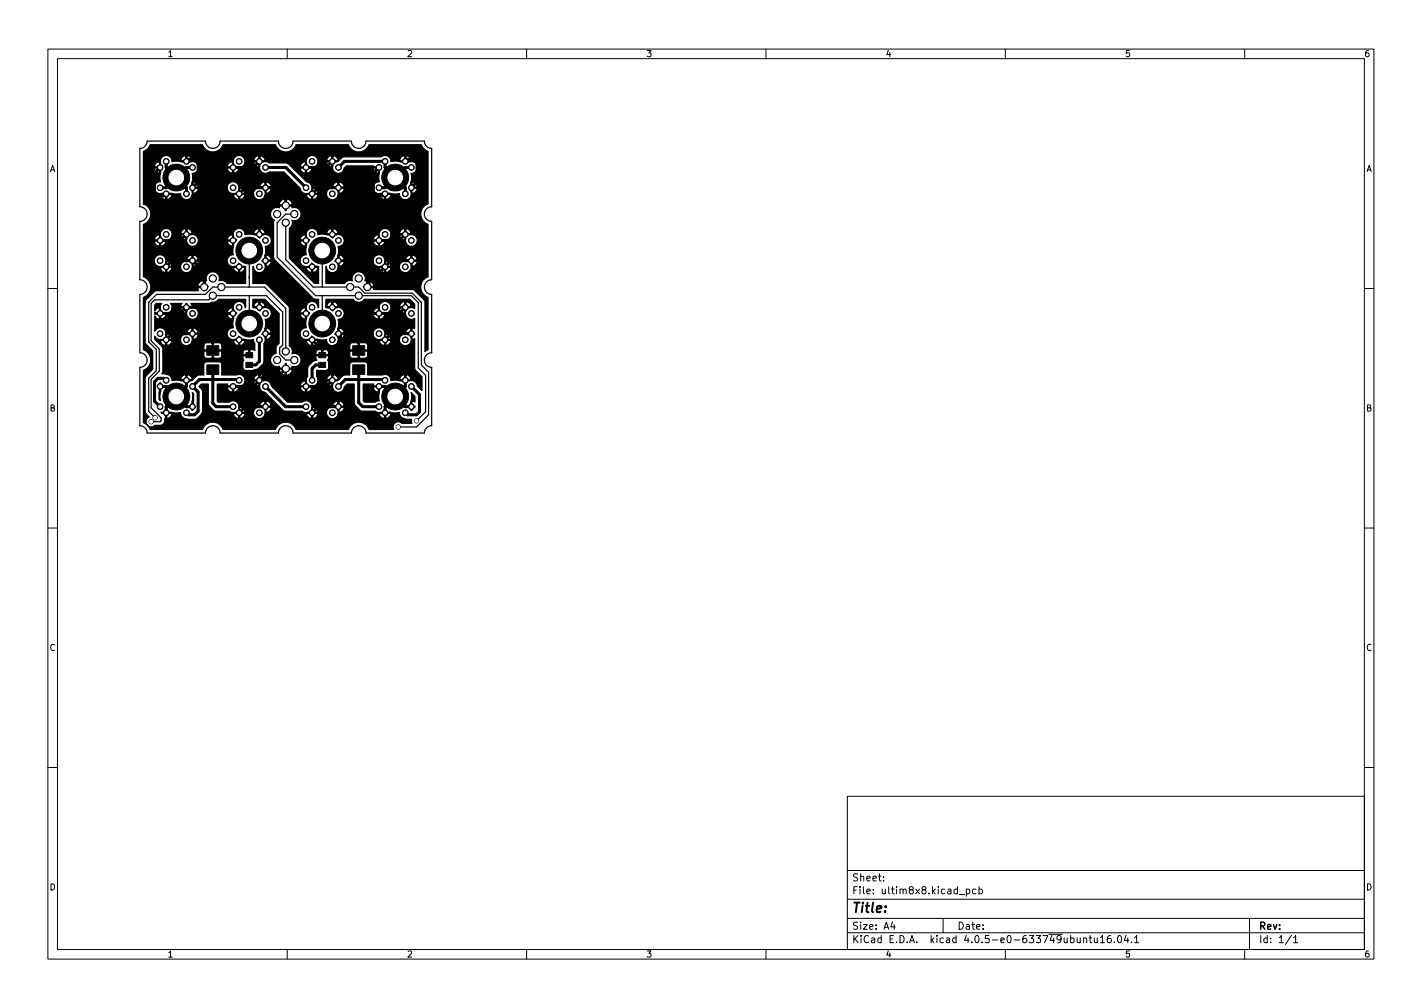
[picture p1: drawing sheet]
<svg xmlns="http://www.w3.org/2000/svg" width="297mm" height="210mm" viewBox="0 0 297 210" stroke-linecap="round" stroke-linejoin="round" font-family="sans-serif">
<defs><g id="words">
<text font-size="2.8" x="178" y="190.6">Title:</text>
<g font-size="2.1">
<text x="178" y="184">Sheet:</text>
<text x="178" y="186.7">File: ultim8x8.kicad_pcb</text>
<text x="178" y="196.9">KiCad E.D.A. kicad 4.0.5-e0-633749ubuntu16.04.1</text>
<text x="178" y="194.1">Size: A4</text>
<text x="200" y="194.1">Date:</text>
<text x="263" y="194.1">Rev:</text>
<text x="263" y="196.9">Id: 1/1</text>
</g>
<g font-size="1.8">
<text x="35" y="11.9">1</text>
<text x="85" y="11.9">2</text>
<text x="135" y="11.9">3</text>
<text x="185" y="11.9">4</text>
<text x="235" y="11.9">5</text>
<text x="285" y="11.9">6</text>
<text x="10.3" y="35.9">A</text>
<text x="285.3" y="35.9">A</text>
<text x="10.3" y="85.9">B</text>
<text x="285.3" y="85.9">B</text>
<text x="10.3" y="135.9">C</text>
<text x="285.3" y="135.9">C</text>
<text x="10.3" y="185.9">D</text>
<text x="285.3" y="185.9">D</text>
<text x="35" y="199.9">1</text>
<text x="85" y="199.9">2</text>
<text x="135" y="199.9">3</text>
<text x="185" y="199.9">4</text>
<text x="235" y="199.9">5</text>
<text x="285" y="199.9">6</text>
</g>
</g></defs>
<g fill="none" stroke="#000" stroke-width=".21">
<path d="M10 10.2h277v190.1h-277zM12 12.2h273v186.1h-273zM60 10.2v2M110 10.2v2M160 10.2v2M210 10.2v2M260 10.2v2M10 60.2h2M285 60.2h2M10 110.2h2M285 110.2h2M10 160.2h2"/>
<path d="M177 166.3h108v32h-108zM285 160.2h2M60 198.3v2M110 198.3v2M160 198.3v2M177 194.8h108M177 191.8h108M177 187.8h108M177 181.8h108M184.6 183.8v.1M184.6 183v.1M186.4 192.5l-.3 1h.9"/>
<path d="M186.8 193v1M197 191.8v3M200.4 186.8h1.1M201.9 185.7l.4-.1 .3 .3-.2 .7h-.5M201.9 185.6v1.5M203.9 185.7l-.5-.1-.3 .3 .2 .7h.6M204.5 185.7l.4-.1 .3 .3-.1 .7h-.6M204.5 185.1v1.5M210 198.3v2M226.4 196l.2-.2 .3 .1 .1 .9M226.4 195.8v1M227.5 195.8h.6"/>
<path d="M227.7 195.3v1.3l.4 .2M228.6 195.8v1h.4l.2-.1M229.2 195.8v1M229.9 195.8l.4-.5v1.5M229.9 196.8h.8M232 195.3l-.4 .1a1.01 1.01 0 0 0 0 1.4l.5-.1v-.5l-.2-.3h-.3l-.3 .3M232.8 196.7v.1M233.6 195.4l.2-.1a.8 .8 0 0 1 .5 .8 .8 .8 0 0 1-.5 .7 1 1 0 0 1-.2-1.4zM235.2 195.3l-.3 1h.9M235.6 195.8v1M236.4 196.7v.1M237 195.8l.4-.5v1.5"/>
<path d="M237 196.8h.9M260 198.3v2M261 191.8v6.5M269.8 195.3l-1.3 1.9M270.2 195.8l.4-.5v1.5M270.2 196.8h.9"/>
</g>
<path d="M29.2 31a1.52 1.52 0 0 0 1.5-1.5h12.2v.1a1.52 1.52 0 0 0 1.6 1.4 1.52 1.52 0 0 0 1.5-1.5h12.2v.1a1.52 1.52 0 0 0 1.6 1.4 1.52 1.52 0 0 0 1.4-1.5h12.2v.1a1.52 1.52 0 0 0 1.6 1.4 1.52 1.52 0 0 0 1.5-1.5h12.1l.1 .1a1.52 1.52 0 0 0 1.5 1.4v12.2h-.2a1.52 1.52 0 0 0-1.4 1.6 1.52 1.52 0 0 0 1.6 1.4v12.2h-.2a1.52 1.52 0 0 0-1.4 1.6 1.52 1.52 0 0 0 1.6 1.5v12.2h-.2a1.52 1.52 0 0 0-1.4 1.5 1.52 1.52 0 0 0 1.6 1.5v12.2h-.2a1.52 1.52 0 0 0-1.4 1.5h-12.1l-.1-.1a1.52 1.52 0 0 0-1.5-1.4 1.52 1.52 0 0 0-1.5 1.5h-12.2v-.1a1.52 1.52 0 0 0-1.6-1.4 1.52 1.52 0 0 0-1.4 1.5h-12.2v-.1a1.52 1.52 0 0 0-1.6-1.4 1.52 1.52 0 0 0-1.5 1.5h-12.2v-.1a1.52 1.52 0 0 0-1.5-1.4v-12.2h.1a1.52 1.52 0 0 0 1.4-1.6 1.52 1.52 0 0 0-1.5-1.4v-12.2h.1a1.52 1.52 0 0 0 1.4-1.6 1.52 1.52 0 0 0-1.5-1.5v-12.2h.1a1.52 1.52 0 0 0 1.4-1.6 1.52 1.52 0 0 0-1.5-1.4zM52.1 52.3v7.6M59.7 46.5v7.7l5.7 5.7h9.5l1.3 1.3h9.9l1.9 1.9v13.1l1.5 1.5v8.9l-2.5 2.5h-3.8M61.5 44.7h-1.8l-1.8 1.8v7.2l8 8h20l1.5 1.5v13.6l1.5 1.6v7.6l-1.9 1.9M67.3 52.3v7.6M52.1 61.7v5.9M59.7 73.4v-9l-4.5-4.5h-10.8l-1.5 1.6h-10.2l-1.6 1.6v8.3l1.5 1.5v4.5l-1.5 1.6v6.9l1.3 1.3M61.5 75.2h-1.8l-1.3-1.3v-1.3l.7-.6v-6.9l-3.4-3.4h-11.3l-.8 .9h-11.3l-.7 .7v7.9l1.7 1.7v4.6l-1.7 1.7v6l2.1 2v.7l-.2 .2h-1.9M67.3 61.7v5.9" fill="none" stroke="#000" stroke-width=".25"/>
<g fill="#000" stroke="#000" stroke-width=".21">
<path d="M43.2 76.2h2.5v2h-2.5zM43.2 72.2h2.5v2h-2.5zM51.4 73.6h1.4v1.1h-1.4zM51.4 75.7h1.4v1h-1.4zM66.6 73.6h1.4v1.1h-1.4zM66.6 75.7h1.4v1h-1.4zM73.7 76.2h2.5v2h-2.5zM73.7 72.2h2.5v2h-2.5z"/>
<circle cx="33.4" cy="35" r=".6"/>
<circle cx="33.4" cy="39.2" r=".6"/>
<circle cx="34.7" cy="33.7" r=".6"/>
<circle cx="36.8" cy="37.1" r="2.8"/>
<circle cx="38.9" cy="33.7" r=".6"/>
<circle cx="40.2" cy="35" r=".6"/>
<circle cx="40.2" cy="39.2" r=".6"/>
<circle cx="48.7" cy="35" r=".6"/>
<circle cx="48.7" cy="39.2" r=".6"/>
<circle cx="50" cy="33.7" r=".6"/>
<circle cx="54.2" cy="33.7" r=".6"/>
<circle cx="55.5" cy="35" r=".6"/>
<circle cx="55.5" cy="39.2" r=".6"/>
<circle cx="63.9" cy="35" r=".6"/>
<circle cx="63.9" cy="39.2" r=".6"/>
<circle cx="65.2" cy="33.7" r=".6"/>
<circle cx="69.4" cy="33.7" r=".6"/>
<circle cx="70.7" cy="35" r=".6"/>
<circle cx="70.7" cy="39.2" r=".6"/>
<circle cx="79.2" cy="35" r=".6"/>
<circle cx="79.2" cy="39.2" r=".6"/>
<circle cx="80.4" cy="33.7" r=".6"/>
<circle cx="82.5" cy="37.1" r="2.8"/>
<circle cx="84.7" cy="33.7" r=".6"/>
<circle cx="85.9" cy="35" r=".6"/>
<circle cx="85.9" cy="39.2" r=".6"/>
<circle cx="33.4" cy="50.2" r=".6"/>
<circle cx="33.4" cy="54.4" r=".6"/>
<circle cx="34.7" cy="48.9" r=".6"/>
<circle cx="34.7" cy="40.5" r=".6"/>
<circle cx="34.7" cy="55.7" r=".6"/>
<circle cx="38.9" cy="48.9" r=".6"/>
<circle cx="38.9" cy="40.5" r=".6"/>
<circle cx="38.9" cy="55.7" r=".6"/>
<circle cx="40.2" cy="50.2" r=".6"/>
<circle cx="40.2" cy="54.4" r=".6"/>
<circle cx="42.7" cy="59.9" r=".76"/>
<circle cx="44.4" cy="58.1" r=".76"/>
<circle cx="46.2" cy="59.9" r=".76"/>
<circle cx="48.7" cy="50.2" r=".6"/>
<circle cx="48.7" cy="54.4" r=".6"/>
<circle cx="50" cy="48.9" r=".6"/>
<circle cx="50" cy="40.5" r=".6"/>
<circle cx="50" cy="55.7" r=".6"/>
<circle cx="52.1" cy="52.3" r="2.8"/>
<circle cx="54.2" cy="48.9" r=".6"/>
<circle cx="54.2" cy="40.5" r=".6"/>
<circle cx="54.2" cy="55.7" r=".6"/>
<circle cx="55.5" cy="50.2" r=".6"/>
<circle cx="55.5" cy="54.4" r=".6"/>
<circle cx="57.9" cy="44.7" r=".76"/>
<circle cx="59.7" cy="46.5" r=".76"/>
<circle cx="59.7" cy="42.9" r=".76"/>
<circle cx="61.5" cy="44.7" r=".76"/>
<circle cx="63.9" cy="50.2" r=".6"/>
<circle cx="63.9" cy="54.4" r=".6"/>
<circle cx="65.2" cy="48.9" r=".6"/>
<circle cx="65.2" cy="40.5" r=".6"/>
<circle cx="65.2" cy="55.7" r=".6"/>
<circle cx="67.3" cy="52.3" r="2.8"/>
<circle cx="69.4" cy="48.9" r=".6"/>
<circle cx="69.4" cy="40.5" r=".6"/>
<circle cx="69.4" cy="55.7" r=".6"/>
<circle cx="70.7" cy="50.2" r=".6"/>
<circle cx="70.7" cy="54.4" r=".6"/>
<circle cx="73.1" cy="59.9" r=".76"/>
<circle cx="74.9" cy="58.1" r=".76"/>
<circle cx="76.7" cy="59.9" r=".76"/>
<circle cx="79.2" cy="50.2" r=".6"/>
<circle cx="79.2" cy="54.4" r=".6"/>
<circle cx="80.4" cy="48.9" r=".6"/>
<circle cx="80.4" cy="40.5" r=".6"/>
<circle cx="80.4" cy="55.7" r=".6"/>
<circle cx="84.7" cy="48.9" r=".6"/>
<circle cx="84.7" cy="40.5" r=".6"/>
<circle cx="84.7" cy="55.7" r=".6"/>
<circle cx="85.9" cy="50.2" r=".6"/>
<circle cx="85.9" cy="54.4" r=".6"/>
<circle cx="33.4" cy="65.4" r=".6"/>
<circle cx="33.4" cy="69.7" r=".6"/>
<circle cx="34.7" cy="79.4" r=".6"/>
<circle cx="34.7" cy="64.2" r=".6"/>
<circle cx="34.7" cy="70.9" r=".6"/>
<circle cx="38.9" cy="79.4" r=".6"/>
<circle cx="38.9" cy="64.2" r=".6"/>
<circle cx="38.9" cy="70.9" r=".6"/>
<circle cx="40.2" cy="65.4" r=".6"/>
<circle cx="40.2" cy="69.7" r=".6"/>
<circle cx="44.4" cy="61.7" r=".76"/>
<circle cx="48.7" cy="65.4" r=".6"/>
<circle cx="48.7" cy="69.7" r=".6"/>
<circle cx="50" cy="79.4" r=".6"/>
<circle cx="50" cy="64.2" r=".6"/>
<circle cx="50" cy="70.9" r=".6"/>
<circle cx="52.1" cy="67.6" r="2.8"/>
<circle cx="54.2" cy="79.4" r=".6"/>
<circle cx="54.2" cy="64.2" r=".6"/>
<circle cx="54.2" cy="70.9" r=".6"/>
<circle cx="55.5" cy="65.4" r=".6"/>
<circle cx="55.5" cy="69.7" r=".6"/>
<circle cx="57.9" cy="75.2" r=".76"/>
<circle cx="59.7" cy="77" r=".76"/>
<circle cx="59.7" cy="73.4" r=".76"/>
<circle cx="61.5" cy="75.2" r=".76"/>
<circle cx="63.9" cy="65.4" r=".6"/>
<circle cx="63.9" cy="69.7" r=".6"/>
<circle cx="65.2" cy="64.2" r=".6"/>
<circle cx="65.2" cy="79.4" r=".6"/>
<circle cx="65.2" cy="70.9" r=".6"/>
<circle cx="67.3" cy="67.6" r="2.8"/>
<circle cx="69.4" cy="79.4" r=".6"/>
<circle cx="69.4" cy="64.2" r=".6"/>
<circle cx="69.4" cy="70.9" r=".6"/>
<circle cx="70.7" cy="65.4" r=".6"/>
<circle cx="70.7" cy="69.7" r=".6"/>
<circle cx="74.9" cy="61.7" r=".76"/>
<circle cx="79.2" cy="65.4" r=".6"/>
<circle cx="79.2" cy="69.7" r=".6"/>
<circle cx="80.4" cy="79.4" r=".6"/>
<circle cx="80.4" cy="64.2" r=".6"/>
<circle cx="80.4" cy="70.9" r=".6"/>
<circle cx="84.7" cy="79.4" r=".6"/>
<circle cx="84.7" cy="64.2" r=".6"/>
<circle cx="84.7" cy="70.9" r=".6"/>
<circle cx="85.9" cy="65.4" r=".6"/>
<circle cx="85.9" cy="69.7" r=".6"/>
<circle cx="31.6" cy="88.1" r=".44"/>
<circle cx="32.4" cy="87.2" r=".44"/>
<circle cx="33.4" cy="80.7" r=".6"/>
<circle cx="33.4" cy="84.9" r=".6"/>
<circle cx="34.7" cy="86.2" r=".6"/>
<circle cx="36.8" cy="82.8" r="2.8"/>
<circle cx="38.9" cy="86.2" r=".6"/>
<circle cx="40.2" cy="80.7" r=".6"/>
<circle cx="40.2" cy="84.9" r=".6"/>
<circle cx="48.7" cy="80.7" r=".6"/>
<circle cx="48.7" cy="84.9" r=".6"/>
<circle cx="50" cy="86.2" r=".6"/>
<circle cx="54.2" cy="86.2" r=".6"/>
<circle cx="55.5" cy="80.7" r=".6"/>
<circle cx="55.5" cy="84.9" r=".6"/>
<circle cx="63.9" cy="80.7" r=".6"/>
<circle cx="63.9" cy="84.9" r=".6"/>
<circle cx="65.2" cy="86.2" r=".6"/>
<circle cx="69.4" cy="86.2" r=".6"/>
<circle cx="70.7" cy="80.7" r=".6"/>
<circle cx="70.7" cy="84.9" r=".6"/>
<circle cx="79.2" cy="80.7" r=".6"/>
<circle cx="79.2" cy="84.9" r=".6"/>
<circle cx="80.4" cy="86.2" r=".6"/>
<circle cx="82.5" cy="82.8" r="2.8"/>
<circle cx="83.2" cy="89.1" r=".44"/>
<circle cx="84.7" cy="86.2" r=".6"/>
<circle cx="85.9" cy="80.7" r=".6"/>
<circle cx="85.9" cy="84.9" r=".6"/>
<circle cx="87" cy="87.9" r=".44"/>
</g>
<g fill="none" stroke="#000" stroke-width=".63">
<path d="M33.4 35l-1.1 1.1v4l.7 .8h1.3l.4-.4M34.7 33.7v1.3l4.2 4.2v1.3M38.9 33.7l.5-.4h1.2l.8 .7v4l-1.2 1.2M40.2 35h-1.3l-4.2 4.2h-1.3M54.2 33.7l-1.3 1.3h-4.2M55.5 35h4.2l4.2 4.2M69.4 33.7l-1.2 1.3h-4.3M70.7 39.2h-4.2l-1.3 1.3M70.7 35l1.3-1.3h8.4v1.3l4.3 4.2v1.3M79.2 35l-1.2 1.1v4l.7 .8h1.3l.4-.4M84.7 33.7l.4-.4h1.3l.7 .7v4l-1.2 1.2M85.9 35h-1.2l-4.3 4.2h-1.2"/>
<path d="M34.7 55.7l1.3-1.3h4.2l2.5 2.5v3M38.9 48.9l-1.2 1.3h-4.3M50 40.5l1.2-1.3h6.2l2.3 2.3v1.4M84.7 48.9l-1.3 1.3h-4.2M85.9 54.4h-4.2l-5 5v.5M33.4 65.4h4.3l1.2-1.2h4.5l1.2 1.2h4.1M34.7 79.4l-.4-.4h-1.3l-.7 .7v4l1.1 1.2M34.7 79.4h.1M38.9 79.4v1.3l-4.2 4.2v1.3M40.2 69.7h-4.2l-1.3 1.2M44.4 77.2v7l.8 .7h3.5M50 79.4l-.2-.2h-8.1l-1.5 1.5 1.2 1.2v4l-.8 .7h-1.2l-.5-.4"/>
<path d="M54.2 70.9v4.5l-.8 .8h-1.3M59.7 77l-1.8 1.8h-3.1l-1.9 1.9h-4.2M67.3 76.2h-1.3l-.8 .8v2.4M69.4 79.4l-1.2 1.3h-4.3M70.6 69.6l.5 .5v1.9l-.6 .6h-3.6l-1.7-1.7M74.9 77.2v6.9l.9 .8h3.4M80.4 79.4l-.1-.2h-8.2l-1.4 1.5M84.7 64.2l-1.3 1.2h-6.1l-1.1-1M84.7 79.4v1.3l-4.3 4.2v1.3M85.9 69.7h-4.2l-1.3 1.2M33.4 80.7h1.3l4.2 4.2h1.3M55.5 84.9h-4.3l-1.2 1.3"/>
<path d="M55.5 80.7l4.2 4.2h4.2M70.7 84.9h-4.2l-1.3 1.3M79.2 80.7h1.2l4.3 4.2h1.2M85.9 80.7l1.7 1.7v3.6l-.6 .6h-1.9l-.4-.4"/>
</g>
<path d="M30 31.6l.9-.6 .5-.8h10.9l.3 .6 .5 .5 .6 .3 .8 .1 1.3-.4 .5-.5 .3-.6h10.9l.3 .6 .6 .5 1.2 .4h.6l.8-.4 .5-.5 .3-.6h11l.3 .6 .5 .5 .5 .3 .8 .1 1.4-.4 .5-.5 .3-.6h10.9l.6 .9 .8 .5v11l-.6 .2-.5 .6-.3 .5-.1 .8 .4 1.3 .6 .6 .5 .2v11l-.6 .3-.5 .5-.4 1.3 .1 .6 .3 .8 .6 .5 .5 .3v10.9l-.6 .4v-10.3l-.2-.5-2-1.9-.3-.2h-8.3v-.4l-1.1-.1-.2 .1 .2 .4h-.3l.1-.4-.2-.1-.4 .1-.2-.3 .6 .1 .2-.2-.1-1h.3v1.1h1.1l.1-.2a1.11 1.11 0 0 0-1.5-.9l-.4-.1a1.39 1.39 0 0 0-1.3-1.9 1.39 1.39 0 0 0-1.3 1.9 1.37 1.37 0 0 0-1.6 .6h-3.9v-3.5l.1-.1v.2a1.23 1.23 0 0 0 1.1 1.1 1.23 1.23 0 0 0 1.3-.9h8.6l.4 .6a.46 .46 0 0 0 .7 .2v-1h.3v1l.2 .1 .7-.6 .1-.3-.1-.2h-2.1l-.2 .2h-8.6v-.2h12.8l.1 .2a1.23 1.23 0 0 0 1.5 .9 1.23 1.23 0 0 0 .8-1.6l.1-.7h.2v.9l.2 .1 .6-.4 .2-.5-.1-.1-1.3-.2-.6 .2a1.22 1.22 0 0 0-1.7 1.2h-12.8v-.5v-.7h.2v.9l.2 .1 .6-.4 .3-.5-.1-.1-1.2-.1h7.3l.1 .3a1.22 1.22 0 0 0 1.6 .8l.6 .1 .2-.2-.1-.1 .1-.8h.2v1h.9a.83 .83 0 0 0-.3-.8 .83 .83 0 0 0-.8-.2v-.5h4.3l.2 .2h.9v-.9h.3v.9h.9a.85 .85 0 0 0-.3-.8 .85 .85 0 0 0-.9-.1 .88 .88 0 0 0-1.1 .7h-4.4a1.23 1.23 0 0 0-1.4-.9 1.23 1.23 0 0 0-1 1.3l-7.4-.1-.6 .2 .2-.3 .4 .1 .2-.2-.1-.8h.2v.9h1l.1-.2a.95 .95 0 0 0-1.3-.7l.1-.7-.1-1.3 .9-.2 .4-.7h6.1l.3 .6 .5 .3 .2-.1v-1h.3v1a.77 .77 0 0 0 .9-1h-2.1l-.1 .2h-6.1v-.6h6.1l.1 .2 1.1-.1 .2 .2 .6-.1a1.22 1.22 0 0 0 1.6-.9h1.9l.3 .7a.46 .46 0 0 0 .7 .1v-.9l.3 .1v.6a1.23 1.23 0 0 0 1 1.6 1.23 1.23 0 0 0 1.4-1.3 1.23 1.23 0 0 0-1.7-1l-.6-.2-.2 .2h-1.1l-.1 .1h-1.9v-.6h1.9l.1 .2h.9v-.9h.3v.9h.9a.85 .85 0 0 0-.3-.8 .85 .85 0 0 0-.9-.1 .88 .88 0 0 0-1 .7h-1.9a1.23 1.23 0 0 0-1.6-.8 1.23 1.23 0 0 0-.7 1.6v.5l-.3 .1v-.9a.88 .88 0 0 0-1 .8l-6.1-.1a1.22 1.22 0 0 0-1.6-.7l-.7-.2-.2 .2 .1 .6-.2-.2 .1-.4-.2-.2-.1 .2-1.4-.2-1.3 .1v-.4h1.8l.2 .2h.9v-.9h.2v.9h1l.1-.2a.96 .96 0 0 0-1.3-.7 .88 .88 0 0 0-1.1 .7h-1.8a1.23 1.23 0 0 0-1.6-.8 1.23 1.23 0 0 0-.8 1.6l-.1 .6 .2 .2 .6-.1-.2 .2-.4-.1-.2 .2 .1 .1-.1 1.4 .1 1.3a1.23 1.23 0 0 0-1.3 1.4 1.23 1.23 0 0 0 1.7 1l.6 .1 .2-.2-.1-.6 .2 .2-.1 .4 .2 .2 .1-.1 1.1 .1v3.5h-.9l-3.2-3.2h1.5l.4 .6 .5 .3 .2-.1v-1h.2v1a.77 .77 0 0 0 1-1h-2.2l-.1 .2h-1.5l-2.1-2.1v-3.4h2.3l.6 .8 .3 .1 .2-.1v-1h-.9l-.2 .2h-2.3v-.6h2.3l.2 .2h.9v-1a.88 .88 0 0 0-1.1 .8h-2.3v-2.2a1.37 1.37 0 0 0 .6-1.7 1.39 1.39 0 0 0 1.9-1.3 1.39 1.39 0 0 0-1.9-1.3l-.1-.4-1-.1-.2 .2 .1 .8-.2 .1 .1-.9-.2-.2-1 .1-.1 .4a1.39 1.39 0 0 0-1.8 .8 1.39 1.39 0 0 0 .8 1.8l-.3 .5 .1 7.5 8.2 8.3 .4 .2h.8v1.7h-.2a1.23 1.23 0 0 0-1.4-1.2 1.23 1.23 0 0 0-1 1.6l-.1 .7 .2 .1 .6-.1-.2 .3-.4-.1-.2 .1 .1 .1-.1 1.5 .1 1.2a1.23 1.23 0 0 0-1.3 1.5 1.23 1.23 0 0 0 1.7 .9l.6 .1 .2-.1-.1-.6 .2 .1-.1 .5 .2 .1 .1-.1 1.4 .2 1.3-.1a1.22 1.22 0 0 0 1.6 1.2h3.3v.8l.1 .2h1.6v-1.4h.3v1.4h1.5l.2-.2v-.9l-.2-.3-.4-.1h-1l-.1 .1-.5-.1h-1l-.4 .2-.1 .3h-3.3l.6-.4 .2-.4h8.6l.4 .6a.46 .46 0 0 0 .7 .1v-.9h.3v.9l.2 .1 .7-.5 .1-.3-.1-.2h-2.1l-.2 .2h-8.6v-.3h12.8l.1 .3a1.23 1.23 0 0 0 1.5 .8 1.23 1.23 0 0 0 .8-1.6l.1-.6-.2-.2-.7 .1a1.23 1.23 0 0 0-1.6 1.2h-12.8v-.5v-.7h.2v.9l.2 .2 .6-.4 .3-.5-.1-.2h-1.2h7.3l.1 .2a1.22 1.22 0 0 0 1.6 .8l.6 .1 .2-.1-.1-.2 .1-.7h.2v.9h.9a.83 .83 0 0 0-.3-.8 .83 .83 0 0 0-.8-.1v-.5h4.3l.2 .1h.9v-.9l-.2-.1-.4 .2-.5 .7-4.4-.1a1.23 1.23 0 0 0-1.4-.8 1.23 1.23 0 0 0-1 1.3l-7.4-.1-.6 .1 .2-.3 .4 .2 .2-.2-.1-.9h.2v.9h1l.1-.1a.95 .95 0 0 0-1.3-.8l.1-.6-.1-1.3 .9-.3 .4-.6h6.1l.3 .6 .5 .2 .2-.1v-.9h.3v.9a.77 .77 0 0 0 .9-.9h-2.1l-.1 .2h-6.1v-.7h6.1l.1 .2h1.1l.2 .1 .6-.1a1.22 1.22 0 0 0 1.6-.8h1.9l.3 .6a.46 .46 0 0 0 .7 .1v-.9h-.9l-.1 .2h-1.9v-.6h1.9l.1 .1h.9v-.9h.3v.9h.9a.85 .85 0 0 0-.3-.8 .85 .85 0 0 0-.9-.1 .88 .88 0 0 0-1 .8l-1.9-.1a1.23 1.23 0 0 0-1.6-.8 1.23 1.23 0 0 0-.7 1.6v.5l-.3 .2v-.9a.88 .88 0 0 0-1 .7h-6.1a1.22 1.22 0 0 0-1.6-.8l-.7-.1-.2 .2 .1 .6-.2-.2 .1-.4-.2-.2-.1 .1-1-.1v-.3l.3 .1h.9v-.9h.2v.9h1a.85 .85 0 0 0-.3-.8 .85 .85 0 0 0-.9-.1 .88 .88 0 0 0-1.1 .8h-.1v-1.4h5.7v.1a1.39 1.39 0 0 0 2.3-.1h9.5l1 1v.9l-.5-.2-1.1 .1-.1-.1-.2 .2 .1 .6a1.22 1.22 0 0 0 .4 1.4 1.22 1.22 0 0 0 1.4 .1v2.2l-.3-.2-.2 .1-.2 .9 .2 .2 .5-.2v.3l-.5-.1-.2 .2 .2 .8 .2 .2 .3-.2v6.3l.2 .4 1.3 1.3v2.9l-.9-1a1.22 1.22 0 0 0-1.7-1.1l-.6-.1-.2 .2 .1 .7-.3-.3 .1-.4-.1-.2-.9 .1-1-.1-.9 .1-.1-.4h1.9l.1 .2h.9v-1h.3v1h.9a.85 .85 0 0 0-.3-.9 .85 .85 0 0 0-.9-.1 .88 .88 0 0 0-1 .8h-1.9a1.23 1.23 0 0 0-1.7-.8h-3.1v-2.1l-.1-.4-.5-.2h-2.6l-.5 .4v2.3l-1.3 .1-1.2 1.1h-.9l-.1-.1-.2 .2 .1 .7a1.23 1.23 0 0 0 1 1.6 1.23 1.23 0 0 0 1.4-1.1l.6-.6h1.5v4.1l.3 .4 1.1 1.1 3 .1 .6 .2h1.1l.1 .1 .2-.2-.1-.8 .3 .4-.1 .4 .1 .2 .9-.1 1 .1 .9-.1v.2a1.57 1.57 0 0 0 1.4 1.2l1.2 .1 .1 .8-2.2-.1a1.07 1.07 0 0 0-1.4 0 1.07 1.07 0 0 0-.3 1.4h-5.1l-.3-.6-.6-.5-.5-.3-.8-.2-1.3 .5-.5 .5-.3 .6h-11l-.3-.6-.5-.5-1.3-.5-.5 .1-.8 .4-.6 .5-.3 .6h-10.9l-.3-.6-.5-.5-.6-.3-.8-.2-1.3 .5-.5 .5-.3 .6h-10.9l-.6-.9-.8-.5v-11l.5-.3 .6-.5 .2-.5 .2-.8-.4-1.3-.6-.6-.5-.3v-9.9h.3v8.4l.2 .4 1.4 1.4v3.8l-1.4 1.4-.2 .5v7l.8 1.1a1.07 1.07 0 0 0-.4 1.6 1.07 1.07 0 0 0 1.6 .1h1.3l.6-.4 .2-.4v-.6l.2-.1v-1h.2v1l.2 .1 .8-.6 .1-.3-.1-.2-1.3-.1-.7 .1-.2-.2h.8l.1 .1 .2-.2-.1-.8 .2 .4-.1 .4 .2 .2 .9-.1 1 .1 .9-.1a1.59 1.59 0 0 0 1.5 1.4h1.8l1.1-1h6.7l.3 .6 .5 .3 .2-.1v-1h.3v1a.77 .77 0 0 0 .9-1h-2.1l-.1 .2h-6.7l.1-.2h10.8a1.23 1.23 0 0 0 1.1 1.1 1.23 1.23 0 0 0 1.3-.9h8.6l.4 .6a.46 .46 0 0 0 .7 .2v-1h.2v1l.2 .1 .8-.6 .1-.3-.1-.2h-2.2l-.1 .2h-8.6v-.2h12.8v.2a1.23 1.23 0 0 0 1.2 .9 1.23 1.23 0 0 0 1.2-.9h8.6l.4 .6a.46 .46 0 0 0 .7 .2v-1h.3v1l.2 .1 .7-.6 .1-.3-.1-.2h-2.1l-.2 .2h-8.6v-1.5h.2v1l.2 .1 .6-.4 .3-.5-.1-.2-1.3-.1-.6 .1a1.22 1.22 0 0 0-1.7 1.3h-12.8v-1.3h.2v1l.2 .1 .6-.4 .2-.5-.1-.2-1.2-.1-.7 .1a1.22 1.22 0 0 0-1.6 1.3h-10.8l.1-4.6-.8-1 .5-.5h1.5v4.2l.3 .5 1 .9 3.1 .1 .6 .2h1.2l.1 .1 .1-.2-.1-.1 .1-.8h.2v1h.9l.1-.2a.92 .92 0 0 0-1.2-.8v-.5h4.4l.1 .2h.9v-1h.3v1h.9a.85 .85 0 0 0-.3-.9 .85 .85 0 0 0-.9-.1 .88 .88 0 0 0-1 .8h-4.4a1.23 1.23 0 0 0-2-.6h-2.3l-.2-.2v-2.8h2.1l.4 .6 .5 .3 .2-.1v-1h.2v1a.77 .77 0 0 0 1-1l-4.4 .2v-.8h2.2v.4l.9 .1 .2-.2-.1-.3h.2l-.1 .3 .2 .2 .7-.1a1.22 1.22 0 0 0 1.5-.9h1.9l.4 .6a.46 .46 0 0 0 .7 .2v-.9l.2 .1v.6a1.22 1.22 0 0 0 1 1.6l4 3.9 3.8 .1 .7 .2h1.1l.1 .1 .2-.2-.1-.1v-.8h.2v1h1a.83 .83 0 0 0-.3-.9 .83 .83 0 0 0-.9-.1v-.5h4.4l.1 .2h1v-1h.2v1h1a.85 .85 0 0 0-.3-.9 .85 .85 0 0 0-.9-.1 .88 .88 0 0 0-1.1 .8h-4.4a1.23 1.23 0 0 0-2-.6h-3l-3-3h5.6l.4 .6a.46 .46 0 0 0 .7 .2v-1h.2v1l.2 .1 .8-.6 .1-.3-.1-.2h-2.1l-.2 .2h-5.6l-.5-.6h6.1l.2 .2h1.9a1.22 1.22 0 0 0 1.6-.9h1.8l.4 .6a.46 .46 0 0 0 .7 .2v-1h-.9l-.2 .2h-1.8v-.6h1.8l.2 .2h.9v-1h.2v1h1a.85 .85 0 0 0-.3-.9 .85 .85 0 0 0-.9-.1 .88 .88 0 0 0-1.1 .8h-1.8l-.3-.5v-1.2l.1-.2 1.8 .2 .4-.2 .2-.5v-1.1l-.2-.4 .2-.3v-.5l-.1-.1h-2.4l-.1 .5 .2 .4-.8 .2-1.1 1.2v2l-.3 .7v1.1l-.1 .1h-.1v-.9l-.2-.1-.6 .4-.3 .5-6.1-.1a1.22 1.22 0 0 0-1.6-.8l-.6-.1-.2 .2-1.1-.1-.1 .2h-1.9v-.6h1.9l.1 .2h1v-1h.2v1h1a.85 .85 0 0 0-.4-.9 .85 .85 0 0 0-.8-.1 .88 .88 0 0 0-1.1 .8h-1.9a1.23 1.23 0 0 0-1.7-.8h-3.1v-2.1l-.1-.4-.5-.2h-2.5l-.4 .1-.2 .3v2.3l-1.3 .1-1.2 1.1h-.9l-.1-.1-.1 .2v.7l-.2-.3 .1-.4-.1-.2-.9 .1-1.1-.1-.9 .1v-.4h1.9l.1 .2h.9v-1h.3v1h.9a.85 .85 0 0 0-.3-.9 .85 .85 0 0 0-.9-.1 .88 .88 0 0 0-1 .8h-1.9a2.2 2.2 0 0 0-1.6-1.1h-.5l.2-.5v-4h8.6v.7l.2 .5 .3 .1h1.1l.1-.2v-1.3h.3v1.3l.1 .2h1.1l.5-.3v-.9h4.4l.2 .4h1v-.8l-.1-.2h-.6l-.3 .2-.2 .4h-4.4l-.1-.3h-3.5l-.1 .2h-8.6l-.1-1.1-1.2-1.1h.8l.4 .6a.46 .46 0 0 0 .7 .1v-.9h.2v.9l.2 .1 .8-.5 .1-.3-.1-.2h-2.2l-.1 .2h-.8l-.2-.3h5.2a1.23 1.23 0 0 0 1.6 1.1h3.3v.8l.1 .2h1.6v-1.4h.3v1.4h1.6l.1-.2v-.9l-.2-.3-.3-.1h-1.1l-.1 .1-.4-.1h-1.1l-.4 .2-.1 .3h-3.3l.6-.4 .2-.4h8.7l.3 .6a.46 .46 0 0 0 .7 .1v-.9h.3v.9l.2 .1 .7-.5 .1-.3-.1-.2h-2.1l-.1 .2h-8.7v-1.5h.2v.9l.2 .2 .6-.4 .3-.5-.1-.2-1.3-.1-.6 .1a1.22 1.22 0 0 0-1.7 1.2h-5.2l-.2-.2v-.6a1.22 1.22 0 0 0 1.6 .6l.6 .1 .2-.1-.1-.2 .1-.7h.1v.9h1a.83 .83 0 0 0-.3-.8 .83 .83 0 0 0-.8-.1l-.1-.5h4.4l.1 .1h1v-.9h.2v.9h1a.85 .85 0 0 0-.3-.8 .85 .85 0 0 0-.9-.1 .88 .88 0 0 0-1.1 .8l-4.4-.1a1.23 1.23 0 0 0-1.1-.9 1.23 1.23 0 0 0-1.2 .8v-3.2l.3 .4a.46 .46 0 0 0 .7 .1v-.9h.3v.9l.2 .1 .6-.3 .2-.5-.1-.2h-2.2v-.4l1 .1v-.9l-.2-.1-.4 .2-.4 .4v-1.3l.3-.2h1.2l-.3 .6 .1 1.1-.1 .2 .1 .1 .7-.1a1.22 1.22 0 0 0 1.6-.8h1.9l.3 .6a.46 .46 0 0 0 .7 .1v-.8l.3 .1v.5a1.23 1.23 0 0 0 .7 1.6 1.23 1.23 0 0 0 1.6-.8h6.1l.4 .6a.46 .46 0 0 0 .7 .1v-.9h-1l-.1 .2h-6.1v-.7h6.1l.1 .2h1v-.9l-.2-.1-.6 .3-.3 .5h-6.1a1.22 1.22 0 0 0-1.6-.8l-.7-.1-.1 .2-1.1-.1-.1 .2h-1.9v-.7l-.3-.4h2.4l-.2 .5 .1 .1 .9 .2 .1-.2-.1-.6h.3l-.1 .6 .1 .2 .9-.2 .1-.1-.2-.5h3.7l.5-.3a1.55 1.55 0 0 0 1.5-.6h5.7v1.7h-.1v-.1a1.23 1.23 0 0 0-1.5-1.1 1.23 1.23 0 0 0-.9 1.6l-.1 .7 .2 .1 .6-.1-.2 .3-.4-.1-.2 .1 .1 .1-.2 1.5 .2 1.2a1.23 1.23 0 0 0-1.3 1.5 1.23 1.23 0 0 0 1.6 .9l.7 .1 .1-.1-.1-.6 .3 .1-.1 .5 .1 .1 .2-.1 1.4 .2 1.3-.1 .2 .8v1.5l-.2-.2h-.6l-.2 .2v1.1h-1.3l-.2 .1 .3 .8-.3 .5v1.1l.3 .5h7.3l.5 .7a.6 .6 0 0 0 .8 .2v-1.1h.2v1.1l.2 .1 .5-.2 .4-.4 .1-.4-.1-.2h-2.4l-.2 .2h-5.3l.9-.3 1.2-1.2v-4.1l.3-.6v-1.3h.2v.9a.76 .76 0 0 0 .9-.9l-1.2-.1-.6 .1 .2-.3 .4 .2 .1-.2-.1-.9h.3v.9h.9a.84 .84 0 0 0-.3-.8 .84 .84 0 0 0-.9-.1l.2-.6-.1-1.3h.2a1.23 1.23 0 0 0 1.1-1.5 1.23 1.23 0 0 0-1.7-.9l-.6-.1-.2 .2 .1 .6-.2-.2 .1-.4-.2-.2-.1 .1-1.1-.1v-.3l.3 .1h1v-.9h.2v.9h1a.85 .85 0 0 0-.4-.8 .85 .85 0 0 0-.8-.1 .88 .88 0 0 0-1.1 .8h-.2v-1.4h2.5l3 2.9v6.3l-.6 .8v1.3a1.39 1.39 0 0 0-1.2 1.7 1.39 1.39 0 0 0 1.9 1l.1 .3 1 .2 .2-.2-.1-.9h.2l-.1 .9 .2 .2 1-.2 .2-.3a1.39 1.39 0 0 0 1.8-1.4 1.39 1.39 0 0 0-1.9-1.2l.1-.3h4.9l.1 .4h1.1v-.8h.2v.8h1.1l.1-.1v-.4h4.5v.7l.2 .5 .3 .1h1l.2-.2v-1.3h.3v1.3l.1 .2h1.2l.3-.2 .1-.4v-.7l-.2-.2-8 .2-.4-.5-1 .2-.2-.2h-.5l-.3 .1-.2 .5h-4.9l-.2-.9-.5-.5v-.9h3.6l.4 .6 .5 .2 .2-.1v-.9h.2v.9a.77 .77 0 0 0 1-.9h-2.2l-.1 .2h-3.6v-5.5h2.3l.4 .6a.46 .46 0 0 0 .7 .1v-.9h-.9l-.2 .2h-2.3v-.7h2.3l.2 .2h.9v-.9l-.2-.1-.4 .2-.5 .6h-2.3v-.9l-.2-.3-4.5-4.6-.4-.1h-2.5v-3.5l.2-.1a1.23 1.23 0 0 0 1.4 1.3 1.23 1.23 0 0 0 .9-1.6l.1-.7h.2v.9l.2 .1 .6-.4 .2-.5-.1-.1-1.2-.2-.6 .2 .2-.3 .4 .1 .1-.2-.1-.8h.3v.9h.9l.1-.2a.95 .95 0 0 0-1.3-.7l.2-.7-.1-1.3h.2a1.23 1.23 0 0 0 1.1-1.5 1.23 1.23 0 0 0-1.7-.8l-.6-.2-.2 .2 .1 .6-.2-.2 .1-.4-.2-.2-.1 .2-1.5-.2-1.2 .1-.1-.4h1.9l.1 .2h1v-.9h.2v.9h1l.1-.2a.96 .96 0 0 0-1.3-.7 .88 .88 0 0 0-1.1 .7h-1.9a1.23 1.23 0 0 0-1.5-.8 1.23 1.23 0 0 0-.8 1.6l-.1 .6 .2 .2 .6-.1-.2 .2-.4-.1-.2 .2 .1 .1-.2 1.4 .2 1.3a1.23 1.23 0 0 0-1.3 1.4 1.23 1.23 0 0 0 1.6 1l.7 .1 .1-.2-.1-.6 .3 .2-.1 .4 .1 .2 .2-.1 1 .1v3.5h-3.9a1.36 1.36 0 0 0-1.7-.6 1.39 1.39 0 0 0-1.2-1.9 1.39 1.39 0 0 0-1.3 1.9l-.4 .1-.1 1 .1 .2 .7-.1-.2 .3-.5-.1-.1 .1 .1 .4-.2 .2-.1-.5 .1-.1-.1-.1-1.1 .1-.1 .2 .2 .4h-8.9l-.4 .2-1.7 1.7-.2 .5h-.3v-1l.5-.3 .6-.7 .3-.7 .1-.8h9.8l.1 .2h1.1v-1.1l-.2-.1-.7 .4-.3 .6h-9.8l-.2-.6-.4-.6-.9-.6v-1.8h3.5l.4 .6 .5 .3 .2-.1v-1h.2v1a.77 .77 0 0 0 1-1h-2.2l-.1 .2h-3.5v-.2h7.7l.1 .2a1.23 1.23 0 0 0 1.2 .9 1.23 1.23 0 0 0 1.1-.9h8.7l.3 .6a.46 .46 0 0 0 .7 .2v-1h.3v1l.2 .1 .7-.6 .1-.3-.1-.2h-2.1l-.1 .2h-8.7v-1.4h.2v.9l.2 .1 .6-.4 .3-.5-.1-.1-1.3-.2-.6 .2a1.22 1.22 0 0 0-1.7 1.2h-7.7v-1.3h2.2l.1 .3a1.22 1.22 0 0 0 1.6 .8l.6 .1 .2-.2-.1-.1 .1-.8h.1v1h1a.83 .83 0 0 0-.3-.8 .83 .83 0 0 0-.8-.2l-.1-.5h4.4l.1 .2h1v-.9h.2v.9h1a.85 .85 0 0 0-.3-.8 .85 .85 0 0 0-.9-.1 .88 .88 0 0 0-1.1 .7h-4.4a1.23 1.23 0 0 0-1.4-.9 1.23 1.23 0 0 0-1 1.3h-2.2v-4h2.3l.3 .6a.46 .46 0 0 0 .7 .2v-1h.3v1l.2 .1 .7-.6 .1-.3-.1-.2-4.5 .2v-.6h2.3l.1 .2 1.1-.1 .1 .2 .7-.1a1.22 1.22 0 0 0 1.6-.9h1.9l.3 .7a.46 .46 0 0 0 .7 .1v-.9l.3 .1v.6a1.23 1.23 0 0 0 .7 1.6 1.23 1.23 0 0 0 1.6-.9h6.1l.4 .6a.46 .46 0 0 0 .7 .2v-1h-1l-.1 .2h-6.1v-.6h6.1l.1 .2h1v-1l-.2-.1-.6 .4-.3 .5-6.1-.1a1.22 1.22 0 0 0-1.6-.7l-.7-.2-.1 .2h-1.1l-.1 .1h-1.9v-.6h1.9l.1 .2h.9v-.9h.3v.9h.9a.85 .85 0 0 0-.3-.8 .85 .85 0 0 0-.9-.1 .88 .88 0 0 0-1 .7h-1.9a1.23 1.23 0 0 0-1.6-.8 1.23 1.23 0 0 0-.7 1.6v.5l-.3 .1v-.9a.88 .88 0 0 0-1 .8h-2.3v-3.1l.5-.3 .6-.5 .2-.5 .2-.8-.4-1.3-1.1-.8h28.3l.2 .2h1.1v-1.1h.2v1.1h1.1a1 1 0 0 0-1.3-1.1 1.03 1.03 0 0 0-1.3 .9h-28.3v-1.8h3.5l.4 .6 .5 .3 .2-.2v-.9h.2v.9a.77 .77 0 0 0 1-.9h-2.2l-.1 .2h-3.5v-1.5h2.2l.1 .2a1.22 1.22 0 0 0 1.6 .8l.6 .1 .2-.1-.1-.2h.2l-.1 .2 .2 .1 .1-.1 1.4 .2 1.3-.1v.2a1.23 1.23 0 0 0 1.1 1.1 1.23 1.23 0 0 0 1.3-.9h8.7l.3 .6a.46 .46 0 0 0 .7 .1v-.9h.3v.9l.2 .2 .7-.6 .1-.3-.1-.2h-2.1l-.1 .2h-8.7l.1-.2h12.8v.2a1.23 1.23 0 0 0 1.2 .9 1.23 1.23 0 0 0 1.2-.9h8.6l.4 .6a.46 .46 0 0 0 .7 .1v-.9h.2v.9l.2 .2 .8-.6 .1-.3-.1-.2h-2.2l-.1 .2h-8.6v-.2h12.8v.2a1.23 1.23 0 0 0 1.2 .9 1.23 1.23 0 0 0 1.2-.9h8.6l.4 .6a.46 .46 0 0 0 .7 .1v-.9h.3v.9l.2 .2 .7-.6 .1-.3-.1-.2h-2.1l-.2 .2h-8.6v-1.5h.2v1l.2 .1 .6-.4 .3-.5-.1-.2-1.3-.1-.6 .1a1.22 1.22 0 0 0-1.7 1.3h-12.8v-1.3h.2v1l.2 .1 .6-.4 .2-.5-.1-.2-1.2-.1-.7 .1a1.22 1.22 0 0 0-1.6 1.3h-12.8l-.1-.6v-.7h.2v1l.2 .1 .6-.4 .3-.5-.1-.2h-1.2h7.4v.2a1.22 1.22 0 0 0 1.6 .8l.7 .1 .1-.1-.1-.1 .1-.8h.2v.9h.9a.83 .83 0 0 0-.3-.8 .83 .83 0 0 0-.8-.1v-.5h4.4l.1 .2h.9v-1h.3v1h.9a.85 .85 0 0 0-.3-.9 .85 .85 0 0 0-.9-.1 .88 .88 0 0 0-1 .8l-4.4-.1a1.23 1.23 0 0 0-1.4-.8 1.23 1.23 0 0 0-1 1.3l-7.5-.1-.1 .1v-.2l.1 .1 .2-.2-.1-.9h.2v1h1l.1-.2a.95 .95 0 0 0-1.3-.8l.1-.6-.1-1.3 .9-.3 .4-.6h6.1l.4 .6 .5 .3 .2-.2v-.9h.2v.9a.77 .77 0 0 0 1-.9h-2.2l-.1 .2h-6.1v-.6h6.1l.1 .1h1.1l.2 .2 .6-.2a1.22 1.22 0 0 0 1.6-.8h1.9l.4 .6a.46 .46 0 0 0 .7 .2v-.9l.2 .1v.5a1.23 1.23 0 0 0 .4 1.5 1.23 1.23 0 0 0 1.5-.1h3.1l3.4 3.4a1.22 1.22 0 0 0 1.7 1l.6 .1 .2-.1-.1-.1v-.8h.2v.9h1a.83 .83 0 0 0-.3-.8 .83 .83 0 0 0-.9-.1v-.5h4.4l.1 .2h1v-1h.2v1h1a.85 .85 0 0 0-.3-.9 .85 .85 0 0 0-.9-.1 .88 .88 0 0 0-1.1 .8h-4.4l-.4-.7-.7-.2-2.7-2.7h1.4l.4 .6a.46 .46 0 0 0 .7 .1v-.9h.2v.9l.2 .2 .8-.6 .1-.3-.1-.2h-2.1l-.2 .2h-1.4l-.6-.6h2l.2 .1h1l.2 .2 .7-.1a1.22 1.22 0 0 0 1.6-.9h1.8l.4 .6a.46 .46 0 0 0 .7 .2v-.9l.2 .1v.5a1.23 1.23 0 0 0 .8 1.6 1.23 1.23 0 0 0 1.6-.8h6.1l.3 .6a.46 .46 0 0 0 .7 .1v-.9h-.9l-.1 .2h-6.1l.5-.7h5.6l.1 .2 .9 .2 .2-.2-.2-.2h.3l-.1 .2 .2 .2 .1-.2v.3l-.1-.1-.2 .2 .1 .1-.2 1.4 .1 1.3h-.1a1.23 1.23 0 0 0-1.1 1.5 1.23 1.23 0 0 0 1.6 .8l.6 .1 .2-.1-.1-.2h.3l-.1 .2 .1 .1 .1-.1 1.4 .2 1.3-.1v.2a1.23 1.23 0 0 0 1.5 1.1 1.23 1.23 0 0 0 .9-1.7l.1-.7h.2v1l.2 .1 .6-.4 .2-.5-.1-.2-1.3-.1-.1 .1v-.2l.1 .1 .2-.2-.1-.9h.3v1h.9l.1-.2a.95 .95 0 0 0-1.3-.8l.2-.6-.1-1.3h.1a1.23 1.23 0 0 0 1.1-1.5 1.23 1.23 0 0 0-1.6-.9l-.6-.1-.2 .2 .1 .1h-.3l.1-.1-.1-.2-.1 .1-1.5-.1-1.2 .1-.1-.4h1.9l.1 .2h.9v-1h.3v1h.9a.85 .85 0 0 0-.3-.9 .85 .85 0 0 0-.9-.1 .88 .88 0 0 0-1 .8l-1.9-.1a1.23 1.23 0 0 0-2-.5h-7.8l-.4 .1-.8 .8-.3 .1-.7-.1-.2 .2-1-.1-.2 .2h-1.8v-.6h1.8l.2 .2h.9v-1h.2v1h1l.1-.2a.96 .96 0 0 0-1.3-.8 .88 .88 0 0 0-1.1 .8l-1.8-.1a1.23 1.23 0 0 0-1.6-.8 1.23 1.23 0 0 0-.8 1.6v.6l-.2 .1v-.9a.88 .88 0 0 0-1.1 .8h-2l-.8-.7h-3.7l-.6-.3-2.5 .1-.1 .2h-1.9v-.6h1.9l.1 .2h1v-1h.2v1h1a.85 .85 0 0 0-.4-.9 .85 .85 0 0 0-.8-.1 .88 .88 0 0 0-1.1 .8l-1.9-.1a1.23 1.23 0 0 0-1.5-.8 1.23 1.23 0 0 0-.8 1.6v.6l-.2 .1v-.9a.88 .88 0 0 0-1.1 .8l-6.1-.1a1.22 1.22 0 0 0-1.6-.8l-.7-.1-.1 .2 .1 .1h-.3l.1-.1-.1-.2-.2 .1-1.4-.1-1.3 .1v-.4h1.9l.1 .2h.9v-1h.3v1h.9a.85 .85 0 0 0-.3-.9 .85 .85 0 0 0-.9-.1 .88 .88 0 0 0-1 .8l-1.9-.1a1.23 1.23 0 0 0-1.6-.8 1.23 1.23 0 0 0-.7 1.6l-.1 .7 .1 .2 .2-.2v.3l-.2-.1-.1 .2 .1 .1-.2 1.4 .1 1.3h-.2a1.23 1.23 0 0 0-1.1 1.3h-2.2v-4h2.3l.3 .6a.46 .46 0 0 0 .7 .1v-.9h-.9l-.1 .2h-2.3v-.6h2.3l.1 .1h.9v-.9l-.2-.1-.6 .4-.2 .5h-2.3zM33.3 80l.3-.1-.1 .6 .1 .2 .8-.1-.3 .2-.5-.1-.1 .2 .1 .1-.2 1.8 .1 .8-.3-.3v-1.5l.2-.9-.2-.2 .2-.2zM36.6 82.8l.2-.2 .2 .2-.2 .2zM40.2 82l.2 .2v1.6l-.2 .9 .2 .3-.2 .1 .1 .1-.1 .5h-.1l.1-.6-.2-.2-.7 .1 .3-.2 .4 .1 .2-.2-.1-.1 .2-1.8zM75.9 80.2h2.1l.1 .4 .9 .1 .2-.2-.2-.3h.3l-.1 .3 .2 .2 .7-.1-.3 .2-.4-.1-.2 .2 .1 .8-.2 1.1 .1 .9-.8 .3h-2.2l-.3-.3v-2.7h2.1l.3 .6a.46 .46 0 0 0 .7 .2v-1h-.9l-.1 .2h-2.1zM82.4 82.8l.2-.2 .1 .2-.2 .2zM85.9 82l.8 .8v1.1l-.4-.2-.2 .1-.2 .9 .2 .2 .6-.1v.2l-.6-.1-.2 .2 .2 .6h-.3l.1-.6-.2-.2-.7 .1 .3-.2 .4 .1 .2-.2-.1-.1 .2-1.8z" fill="#000" stroke="#000" stroke-width=".25"/>
<g fill="#fff" stroke="#fff" stroke-width=".21">
<circle cx="31.6" cy="88.1" r=".32"/>
<circle cx="32.4" cy="87.2" r=".32"/>
<circle cx="87" cy="87.9" r=".32"/>
<circle cx="83.2" cy="89.1" r=".32"/>
<circle cx="82.5" cy="82.8" r="1.52"/>
<circle cx="82.5" cy="37.1" r="1.52"/>
<circle cx="67.3" cy="67.6" r="1.52"/>
<circle cx="52.1" cy="67.6" r="1.52"/>
<circle cx="36.8" cy="37.1" r="1.52"/>
<circle cx="36.8" cy="82.8" r="1.52"/>
<circle cx="52.1" cy="52.3" r="1.52"/>
<circle cx="67.3" cy="52.3" r="1.52"/>
<circle cx="50" cy="40.5" r=".32"/>
<circle cx="48.7" cy="39.2" r=".32"/>
<circle cx="85.9" cy="54.4" r=".32"/>
<circle cx="84.7" cy="55.7" r=".32"/>
<circle cx="84.7" cy="48.9" r=".32"/>
<circle cx="85.9" cy="50.2" r=".32"/>
<circle cx="79.2" cy="50.2" r=".32"/>
<circle cx="80.4" cy="48.9" r=".32"/>
<circle cx="80.4" cy="55.7" r=".32"/>
<circle cx="79.2" cy="54.4" r=".32"/>
<circle cx="63.9" cy="50.2" r=".32"/>
<circle cx="65.2" cy="48.9" r=".32"/>
<circle cx="50" cy="70.9" r=".32"/>
<circle cx="48.7" cy="69.7" r=".32"/>
<circle cx="40.2" cy="54.4" r=".32"/>
<circle cx="38.9" cy="55.7" r=".32"/>
<circle cx="38.9" cy="48.9" r=".32"/>
<circle cx="40.2" cy="50.2" r=".32"/>
<circle cx="33.4" cy="50.2" r=".32"/>
<circle cx="34.7" cy="48.9" r=".32"/>
<circle cx="34.7" cy="55.7" r=".32"/>
<circle cx="33.4" cy="54.4" r=".32"/>
<circle cx="85.9" cy="69.7" r=".32"/>
<circle cx="84.7" cy="70.9" r=".32"/>
<circle cx="84.7" cy="64.2" r=".32"/>
<circle cx="85.9" cy="65.4" r=".32"/>
<circle cx="85.9" cy="39.2" r=".32"/>
<circle cx="84.7" cy="40.5" r=".32"/>
<circle cx="84.7" cy="33.7" r=".32"/>
<circle cx="85.9" cy="35" r=".32"/>
<circle cx="79.2" cy="35" r=".32"/>
<circle cx="80.4" cy="33.7" r=".32"/>
<circle cx="80.4" cy="40.5" r=".32"/>
<circle cx="79.2" cy="39.2" r=".32"/>
<circle cx="79.2" cy="65.4" r=".32"/>
<circle cx="80.4" cy="64.2" r=".32"/>
<circle cx="80.4" cy="70.9" r=".32"/>
<circle cx="79.2" cy="69.7" r=".32"/>
<circle cx="79.2" cy="80.7" r=".32"/>
<circle cx="80.4" cy="79.4" r=".32"/>
<circle cx="69.4" cy="79.4" r=".32"/>
<circle cx="70.7" cy="80.7" r=".32"/>
<circle cx="70.7" cy="69.7" r=".32"/>
<circle cx="69.4" cy="70.9" r=".32"/>
<circle cx="69.4" cy="64.2" r=".32"/>
<circle cx="70.7" cy="65.4" r=".32"/>
<circle cx="70.7" cy="54.4" r=".32"/>
<circle cx="69.4" cy="55.7" r=".32"/>
<circle cx="70.7" cy="39.2" r=".32"/>
<circle cx="69.4" cy="40.5" r=".32"/>
<circle cx="69.4" cy="33.7" r=".32"/>
<circle cx="70.7" cy="35" r=".32"/>
<circle cx="63.9" cy="35" r=".32"/>
<circle cx="65.2" cy="33.7" r=".32"/>
<circle cx="65.2" cy="40.5" r=".32"/>
<circle cx="63.9" cy="39.2" r=".32"/>
<circle cx="65.2" cy="55.7" r=".32"/>
<circle cx="63.9" cy="54.4" r=".32"/>
<circle cx="63.9" cy="65.4" r=".32"/>
<circle cx="65.2" cy="64.2" r=".32"/>
<circle cx="65.2" cy="70.9" r=".32"/>
<circle cx="63.9" cy="69.7" r=".32"/>
<circle cx="63.9" cy="80.7" r=".32"/>
<circle cx="65.2" cy="79.4" r=".32"/>
<circle cx="54.2" cy="79.4" r=".32"/>
<circle cx="55.5" cy="80.7" r=".32"/>
<circle cx="55.5" cy="69.7" r=".32"/>
<circle cx="54.2" cy="70.9" r=".32"/>
<circle cx="54.2" cy="64.2" r=".32"/>
<circle cx="55.5" cy="65.4" r=".32"/>
<circle cx="55.5" cy="54.4" r=".32"/>
<circle cx="54.2" cy="55.7" r=".32"/>
<circle cx="54.2" cy="48.9" r=".32"/>
<circle cx="55.5" cy="50.2" r=".32"/>
<circle cx="55.5" cy="39.2" r=".32"/>
<circle cx="54.2" cy="40.5" r=".32"/>
<circle cx="54.2" cy="33.7" r=".32"/>
<circle cx="55.5" cy="35" r=".32"/>
<circle cx="48.7" cy="35" r=".32"/>
<circle cx="50" cy="33.7" r=".32"/>
<circle cx="48.7" cy="50.2" r=".32"/>
<circle cx="50" cy="48.9" r=".32"/>
<circle cx="50" cy="55.7" r=".32"/>
<circle cx="48.7" cy="54.4" r=".32"/>
<circle cx="48.7" cy="65.4" r=".32"/>
<circle cx="50" cy="64.2" r=".32"/>
<circle cx="48.7" cy="80.7" r=".32"/>
<circle cx="50" cy="79.4" r=".32"/>
<circle cx="38.9" cy="79.4" r=".32"/>
<circle cx="40.2" cy="80.7" r=".32"/>
<circle cx="40.2" cy="69.7" r=".32"/>
<circle cx="38.9" cy="70.9" r=".32"/>
<circle cx="38.9" cy="64.2" r=".32"/>
<circle cx="40.2" cy="65.4" r=".32"/>
<circle cx="40.2" cy="39.2" r=".32"/>
<circle cx="38.9" cy="40.5" r=".32"/>
<circle cx="38.9" cy="33.7" r=".32"/>
<circle cx="40.2" cy="35" r=".32"/>
<circle cx="33.4" cy="35" r=".32"/>
<circle cx="34.7" cy="33.7" r=".32"/>
<circle cx="34.7" cy="40.5" r=".32"/>
<circle cx="33.4" cy="39.2" r=".32"/>
<circle cx="34.7" cy="70.9" r=".32"/>
<circle cx="33.4" cy="69.7" r=".32"/>
<circle cx="33.4" cy="80.7" r=".32"/>
<circle cx="34.7" cy="79.4" r=".32"/>
<circle cx="33.4" cy="65.4" r=".32"/>
<circle cx="34.7" cy="64.2" r=".32"/>
<circle cx="34.7" cy="86.2" r=".32"/>
<circle cx="33.4" cy="84.9" r=".32"/>
<circle cx="40.2" cy="84.9" r=".32"/>
<circle cx="38.9" cy="86.2" r=".32"/>
<circle cx="50" cy="86.2" r=".32"/>
<circle cx="48.7" cy="84.9" r=".32"/>
<circle cx="55.5" cy="84.9" r=".32"/>
<circle cx="54.2" cy="86.2" r=".32"/>
<circle cx="65.2" cy="86.2" r=".32"/>
<circle cx="63.9" cy="84.9" r=".32"/>
<circle cx="70.7" cy="84.9" r=".32"/>
<circle cx="69.4" cy="86.2" r=".32"/>
<circle cx="80.4" cy="86.2" r=".32"/>
<circle cx="79.2" cy="84.9" r=".32"/>
<circle cx="85.9" cy="84.9" r=".32"/>
<circle cx="84.7" cy="86.2" r=".32"/>
<circle cx="69.4" cy="48.9" r=".32"/>
<circle cx="70.7" cy="50.2" r=".32"/>
<circle cx="84.7" cy="79.4" r=".32"/>
<circle cx="85.9" cy="80.7" r=".32"/>
<circle cx="44.5" cy="61.7" r=".51"/>
<circle cx="42.7" cy="59.9" r=".51"/>
<circle cx="44.5" cy="58.1" r=".51"/>
<circle cx="46.2" cy="59.9" r=".51"/>
<circle cx="57.9" cy="44.7" r=".51"/>
<circle cx="59.7" cy="42.9" r=".51"/>
<circle cx="61.5" cy="44.7" r=".51"/>
<circle cx="59.7" cy="46.5" r=".51"/>
<circle cx="59.7" cy="73.4" r=".51"/>
<circle cx="61.5" cy="75.2" r=".51"/>
<circle cx="59.7" cy="77" r=".51"/>
<circle cx="57.9" cy="75.2" r=".51"/>
<circle cx="76.7" cy="59.9" r=".51"/>
<circle cx="74.9" cy="61.7" r=".51"/>
<circle cx="73.1" cy="59.9" r=".51"/>
<circle cx="74.9" cy="58.1" r=".51"/>
</g>
<use href="#words"/>
</svg>
